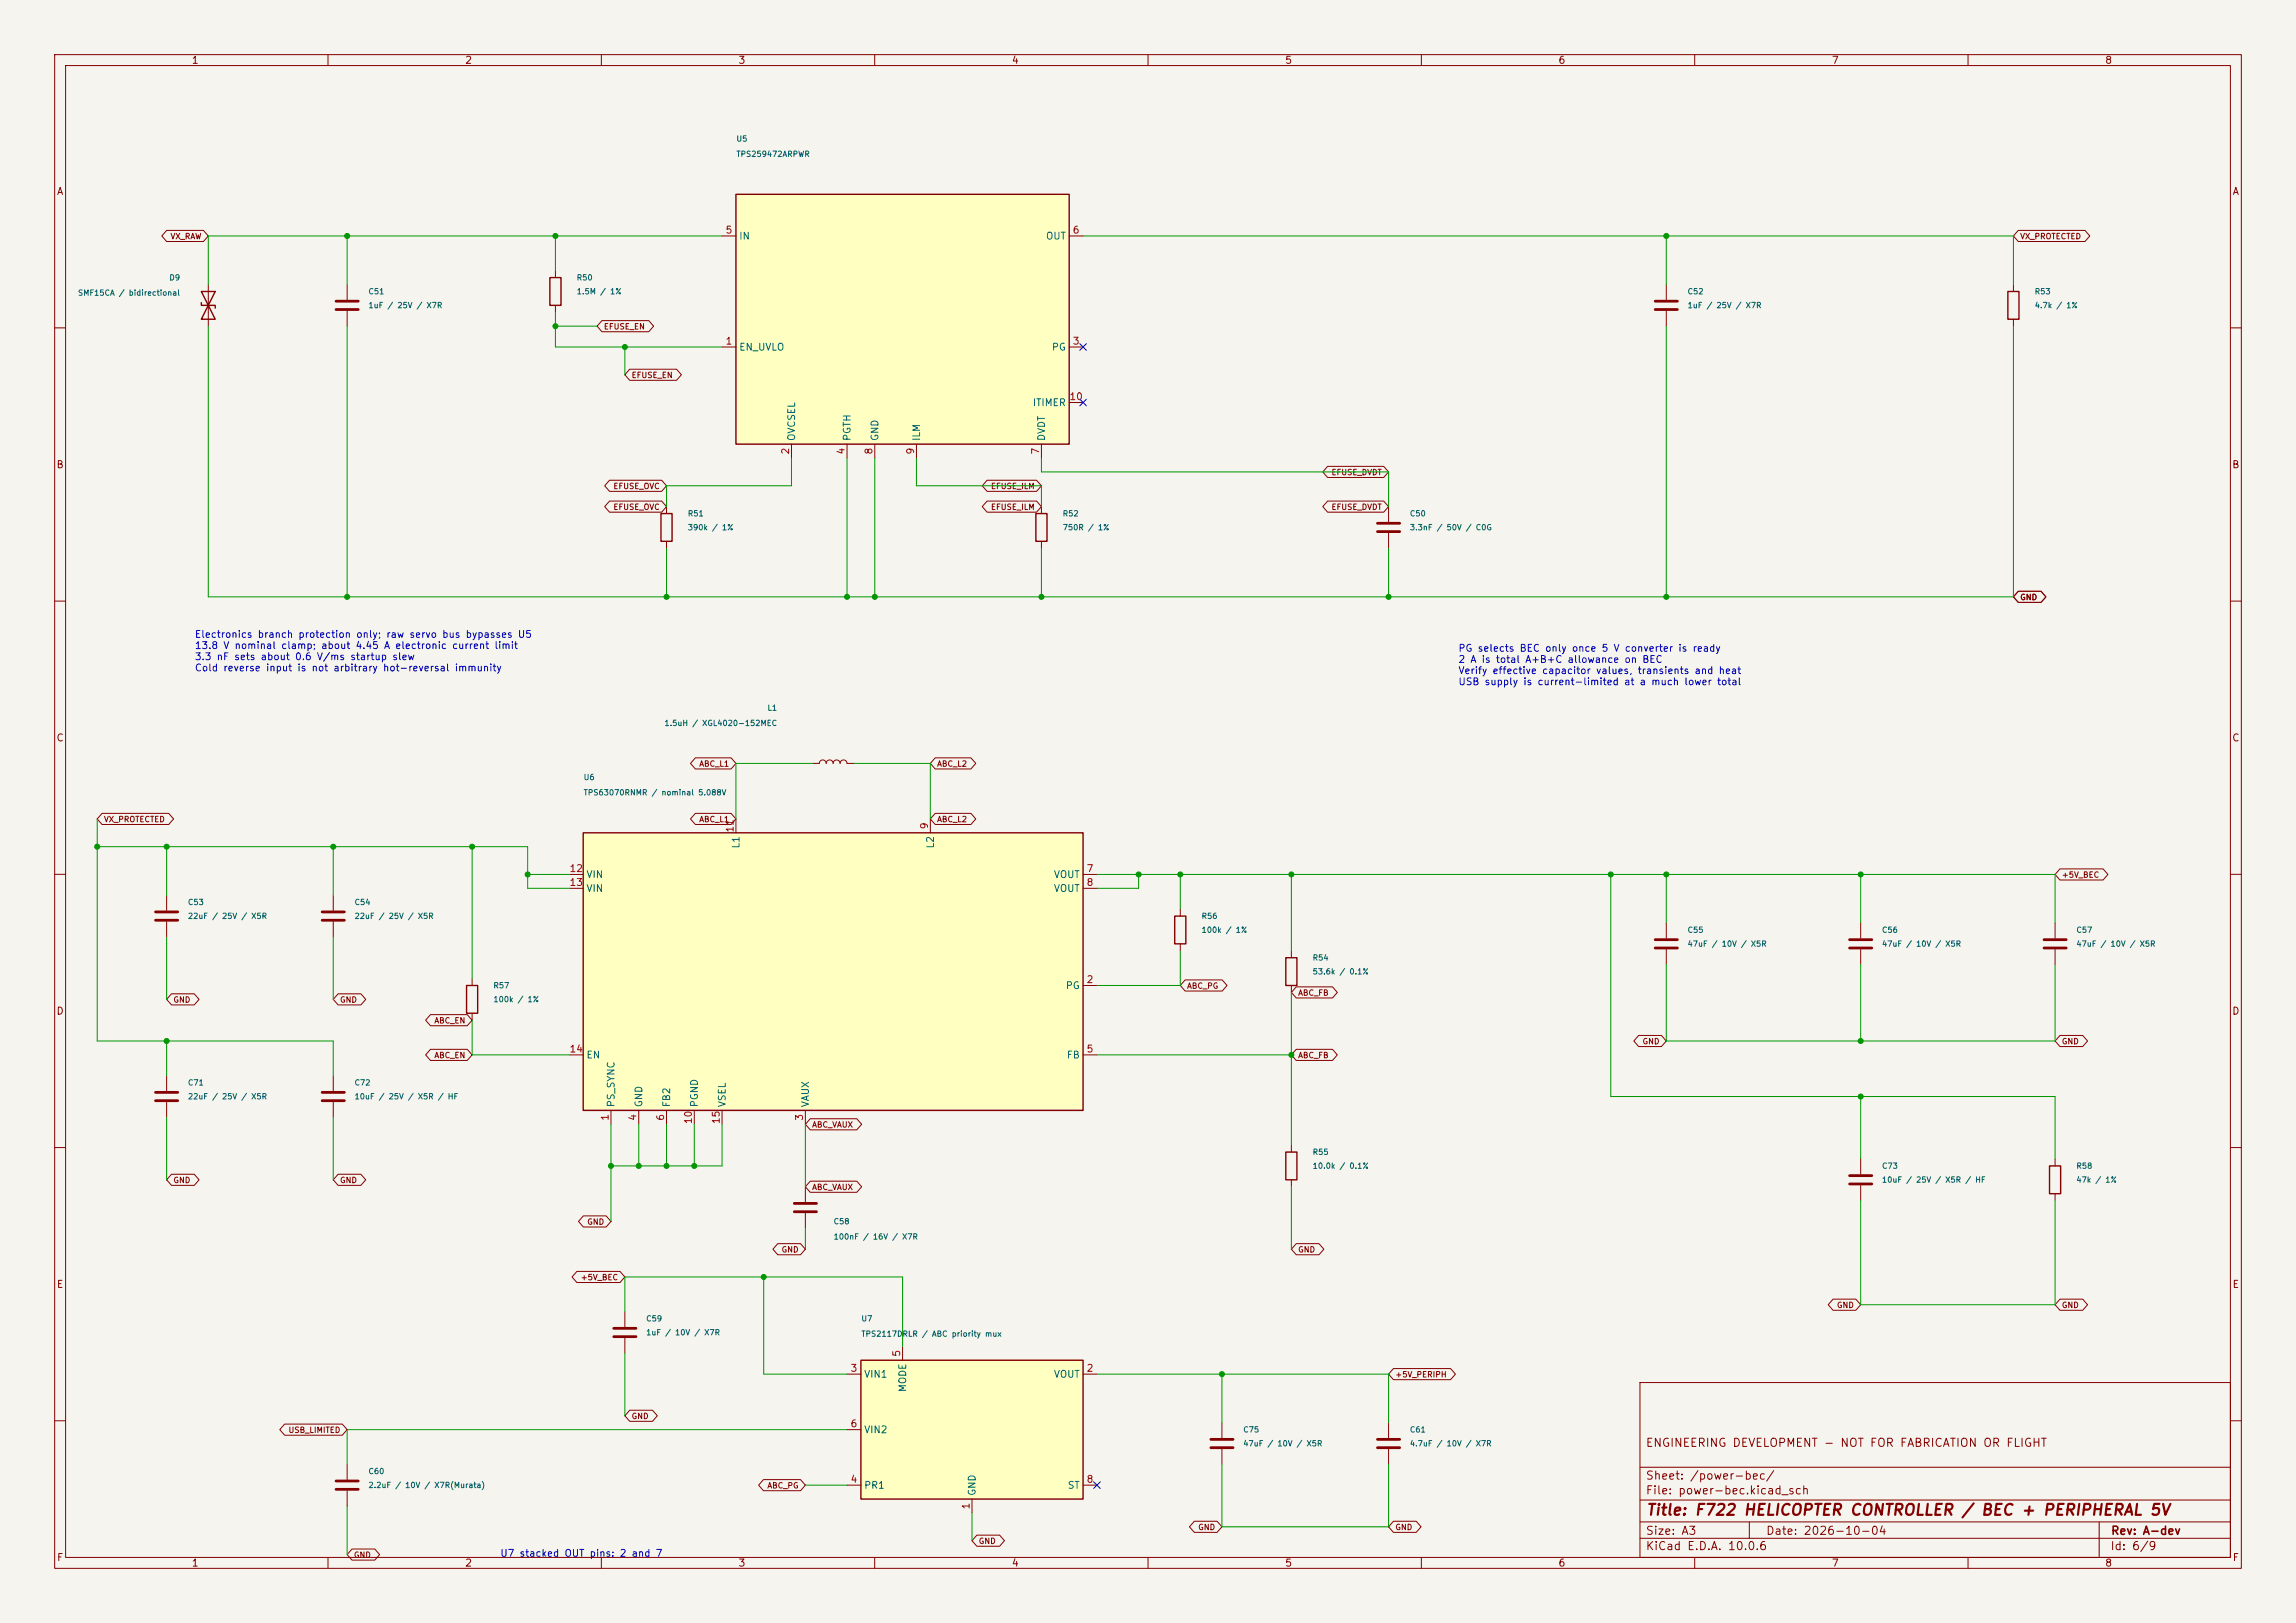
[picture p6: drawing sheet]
<svg xmlns="http://www.w3.org/2000/svg" width="420mm" height="297mm" viewBox="0 0 420 297" stroke-linecap="round" stroke-linejoin="round" font-family="sans-serif">
<defs><g id="words">
<text font-size="2" fill="#840000" x="301" y="277.8">Title: F722 HELICOPTER CONTROLLER / BEC + PERIPHERAL 5V</text>
<g font-size="1.5" fill="#840000">
<text x="300.9" y="265.1">ENGINEERING DEVELOPMENT - NOT FOR FABRICATION OR FLIGHT</text>
<text x="300.9" y="273.8">File: power-bec.kicad_sch</text>
<text x="300.9" y="271.1">Sheet: /power-bec/</text>
<text x="300.9" y="281.2">Size: A3</text>
<text x="322.9" y="281.2">Date: 2026-10-04</text>
<text x="386" y="281.2">Rev: A-dev</text>
<text x="300.9" y="284">KiCad E.D.A. 10.0.6</text>
<text x="385.9" y="284">Id: 6/9</text>
</g>
<g font-size="1.3" fill="#840000">
<text x="35" y="12">1</text>
<text x="85" y="12">2</text>
<text x="135" y="12">3</text>
<text x="185" y="12">4</text>
<text x="235" y="12">5</text>
<text x="285" y="12">6</text>
<text x="335" y="12">7</text>
<text x="385" y="12">8</text>
<text x="10.3" y="36">A</text>
<text x="408.3" y="36">A</text>
<text x="10.2" y="86">B</text>
<text x="408.2" y="86">B</text>
<text x="10.2" y="136">C</text>
<text x="408.2" y="136">C</text>
<text x="10.2" y="186">D</text>
<text x="408.2" y="186">D</text>
<text x="10.3" y="236">E</text>
<text x="408.3" y="236">E</text>
<text x="10.3" y="286">F</text>
<text x="35" y="287">1</text>
<text x="85" y="287">2</text>
<text x="135" y="287">3</text>
<text x="185" y="287">4</text>
<text x="235" y="287">5</text>
<text x="285" y="287">6</text>
<text x="335" y="287">7</text>
<text x="385" y="287">8</text>
<text x="408.3" y="286">F</text>
</g>
<g font-size="1.3" fill="#a90000">
<text x="132.6" y="43">5</text>
<text x="196.1" y="43">6</text>
<text x="132.6" y="63.4">1</text>
<text x="196.1" y="63.4">3</text>
<text x="195.5" y="73.5">10</text>
<text x="144.6" y="83.3" transform="rotate(-90 144.6 83.3)">2</text>
<text x="154.8" y="83.3" transform="rotate(-90 154.8 83.3)">4</text>
<text x="159.9" y="83.3" transform="rotate(-90 159.9 83.3)">8</text>
<text x="167.5" y="83.3" transform="rotate(-90 167.5 83.3)">9</text>
<text x="190.4" y="83.3" transform="rotate(-90 190.4 83.3)">7</text>
<text x="134.5" y="152.5" transform="rotate(-90 134.5 152.5)">11</text>
<text x="170" y="151.9" transform="rotate(-90 170 151.9)">9</text>
<text x="104.1" y="159.9">12</text>
<text x="198.7" y="159.9">7</text>
<text x="104.1" y="162.4">13</text>
<text x="198.7" y="162.4">8</text>
<text x="198.7" y="180.2">2</text>
<text x="104.1" y="192.9">14</text>
<text x="198.7" y="192.9">5</text>
<text x="111.6" y="205.2" transform="rotate(-90 111.6 205.2)">1</text>
<text x="116.7" y="205.2" transform="rotate(-90 116.7 205.2)">4</text>
<text x="121.8" y="205.2" transform="rotate(-90 121.8 205.2)">6</text>
<text x="126.9" y="205.8" transform="rotate(-90 126.9 205.8)">10</text>
<text x="131.9" y="205.8" transform="rotate(-90 131.9 205.8)">15</text>
<text x="147.2" y="205.2" transform="rotate(-90 147.2 205.2)">3</text>
<text x="155.5" y="251.3">3</text>
<text x="165" y="248.4" transform="rotate(-90 165 248.4)">5</text>
<text x="198.7" y="251.3">2</text>
<text x="155.5" y="261.5">6</text>
<text x="155.5" y="271.6">4</text>
<text x="198.7" y="271.6">8</text>
<text x="177.7" y="276.3" transform="rotate(-90 177.7 276.3)">1</text>
</g>
<g font-size="1.3" fill="#006464">
<text x="135.1" y="44.1">IN</text>
<text x="191.2" y="44.1">OUT</text>
<text x="135.1" y="64.5">EN_UVLO</text>
<text x="192.3" y="64.5">PG</text>
<text x="188.8" y="74.6">ITIMER</text>
<text x="145.7" y="80.8" transform="rotate(-90 145.7 80.8)">OVCSEL</text>
<text x="155.9" y="80.8" transform="rotate(-90 155.9 80.8)">PGTH</text>
<text x="161" y="80.8" transform="rotate(-90 161 80.8)">GND</text>
<text x="168.6" y="80.8" transform="rotate(-90 168.6 80.8)">ILM</text>
<text x="191.5" y="80.8" transform="rotate(-90 191.5 80.8)">DVDT</text>
<text x="135.6" y="155.4" transform="rotate(-90 135.6 155.4)">L1</text>
<text x="171.1" y="155.4" transform="rotate(-90 171.1 155.4)">L2</text>
<text x="107.2" y="161">VIN</text>
<text x="192.7" y="161">VOUT</text>
<text x="107.2" y="163.5">VIN</text>
<text x="192.7" y="163.5">VOUT</text>
<text x="194.8" y="181.3">PG</text>
<text x="107.2" y="194">EN</text>
<text x="195" y="194">FB</text>
<text x="112.7" y="202.7" transform="rotate(-90 112.7 202.7)">PS_SYNC</text>
<text x="117.8" y="202.7" transform="rotate(-90 117.8 202.7)">GND</text>
<text x="122.9" y="202.7" transform="rotate(-90 122.9 202.7)">FB2</text>
<text x="128" y="202.7" transform="rotate(-90 128 202.7)">PGND</text>
<text x="133" y="202.7" transform="rotate(-90 133 202.7)">VSEL</text>
<text x="148.3" y="202.7" transform="rotate(-90 148.3 202.7)">VAUX</text>
<text x="158" y="252.4">VIN1</text>
<text x="166.1" y="254.9" transform="rotate(-90 166.1 254.9)">MODE</text>
<text x="192.7" y="252.4">VOUT</text>
<text x="158" y="262.6">VIN2</text>
<text x="158" y="272.7">PR1</text>
<text x="178.8" y="273.8" transform="rotate(-90 178.8 273.8)">GND</text>
<text x="195.2" y="272.7">ST</text>
</g>
<g font-size="1.3" fill="#0000c2">
<text x="35.5" y="117">Electronics branch protection only; raw servo bus bypasses U5</text>
<text x="35.5" y="119.1">13.8 V nominal clamp; about 4.45 A electronic current limit</text>
<text x="266.7" y="119.6">PG selects BEC only once 5 V converter is ready</text>
<text x="35.5" y="121.1">3.3 nF sets about 0.6 V/ms startup slew</text>
<text x="35.5" y="123.2">Cold reverse input is not arbitrary hot-reversal immunity</text>
<text x="266.7" y="121.6">2 A is total A+B+C allowance on BEC</text>
<text x="266.7" y="123.7">Verify effective capacitor values, transients and heat</text>
<text x="266.7" y="125.7">USB supply is current-limited at a much lower total</text>
<text x="91.4" y="285.2">U7 stacked OUT pins: 2 and 7</text>
</g>
<g font-size="1" fill="#006464">
<text x="134.6" y="26.2">U5</text>
<text x="134.6" y="29">TPS259472ARPWR</text>
<text x="30.9" y="51.6">D9</text>
<text x="105.4" y="51.6">R50</text>
<text x="14.2" y="54.4">SMF15CA / bidirectional</text>
<text x="67.3" y="54.1">C51</text>
<text x="67.3" y="56.6">1uF / 25V / X7R</text>
<text x="105.4" y="54.1">1.5M / 1%</text>
<text x="308.6" y="54.1">C52</text>
<text x="308.6" y="56.6">1uF / 25V / X7R</text>
<text x="372.1" y="54.1">R53</text>
<text x="372.1" y="56.6">4.7k / 1%</text>
<text x="125.7" y="94.7">R51</text>
<text x="194.3" y="94.7">R52</text>
<text x="257.8" y="94.7">C50</text>
<text x="125.7" y="97.3">390k / 1%</text>
<text x="194.3" y="97.3">750R / 1%</text>
<text x="257.8" y="97.3">3.3nF / 50V / C0G</text>
<text x="140.3" y="130.3">L1</text>
<text x="121.4" y="133.1">1.5uH / XGL4020-152MEC</text>
<text x="106.7" y="143">U6</text>
<text x="106.7" y="145.8">TPS63070RNMR / nominal 5.088V</text>
<text x="34.3" y="165.9">C53</text>
<text x="64.8" y="165.9">C54</text>
<text x="34.3" y="168.4">22uF / 25V / X5R</text>
<text x="64.8" y="168.4">22uF / 25V / X5R</text>
<text x="219.7" y="168.4">R56</text>
<text x="219.7" y="170.9">100k / 1%</text>
<text x="308.6" y="170.9">C55</text>
<text x="308.6" y="173.5">47uF / 10V / X5R</text>
<text x="344.2" y="170.9">C56</text>
<text x="344.2" y="173.5">47uF / 10V / X5R</text>
<text x="379.7" y="170.9">C57</text>
<text x="379.7" y="173.5">47uF / 10V / X5R</text>
<text x="240" y="176">R54</text>
<text x="240" y="178.6">53.6k / 0.1%</text>
<text x="90.2" y="181.1">R57</text>
<text x="90.2" y="183.6">100k / 1%</text>
<text x="34.3" y="198.9">C71</text>
<text x="34.3" y="201.4">22uF / 25V / X5R</text>
<text x="64.8" y="198.9">C72</text>
<text x="64.8" y="201.4">10uF / 25V / X5R / HF</text>
<text x="240" y="211.6">R55</text>
<text x="240" y="214.1">10.0k / 0.1%</text>
<text x="344.2" y="214.1">C73</text>
<text x="379.7" y="214.1">R58</text>
<text x="344.2" y="216.7">10uF / 25V / X5R / HF</text>
<text x="379.7" y="216.7">47k / 1%</text>
<text x="152.4" y="224.3">C58</text>
<text x="152.4" y="227.1">100nF / 16V / X7R</text>
<text x="118.1" y="242.1">C59</text>
<text x="118.1" y="244.6">1uF / 10V / X7R</text>
<text x="157.5" y="242.1">U7</text>
<text x="157.5" y="244.9">TPS2117DRLR / ABC priority mux</text>
<text x="227.3" y="262.4">C75</text>
<text x="257.8" y="262.4">C61</text>
<text x="67.3" y="270">C60</text>
<text x="227.3" y="264.9">47uF / 10V / X5R</text>
<text x="257.8" y="264.9">4.7uF / 10V / X7R</text>
<text x="67.3" y="272.5">2.2uF / 10V / X7R(Murata)</text>
</g>
<g font-size="1" fill="#840000">
<text x="31.1" y="44">VX_RAW</text>
<text x="369.4" y="44">VX_PROTECTED</text>
<text x="110.4" y="60.5">EFUSE_EN</text>
<text x="115.4" y="69.4">EFUSE_EN</text>
<text x="112.1" y="89.7">EFUSE_OVC</text>
<text x="181.2" y="89.7">EFUSE_ILM</text>
<text x="243.5" y="87.2">EFUSE_DVDT</text>
<text x="112.1" y="93.6">EFUSE_OVC</text>
<text x="181.2" y="93.6">EFUSE_ILM</text>
<text x="243.5" y="93.6">EFUSE_DVDT</text>
<text x="369.4" y="110.1">GND</text>
<text x="127.8" y="140.5">ABC_L1</text>
<text x="171.3" y="140.5">ABC_L2</text>
<text x="18.9" y="150.7">VX_PROTECTED</text>
<text x="127.8" y="150.7">ABC_L1</text>
<text x="171.3" y="150.7">ABC_L2</text>
<text x="377.1" y="160.9">+5V_BEC</text>
<text x="31.6" y="183.7">GND</text>
<text x="62.1" y="183.7">GND</text>
<text x="217" y="181.2">ABC_PG</text>
<text x="237.4" y="182.5">ABC_FB</text>
<text x="79.4" y="187.5">ABC_EN</text>
<text x="300.4" y="191.3">GND</text>
<text x="377.1" y="191.3">GND</text>
<text x="79.4" y="193.9">ABC_EN</text>
<text x="237.4" y="193.9">ABC_FB</text>
<text x="148.5" y="206.6">ABC_VAUX</text>
<text x="31.6" y="216.7">GND</text>
<text x="62.1" y="216.7">GND</text>
<text x="148.5" y="218">ABC_VAUX</text>
<text x="107.3" y="224.4">GND</text>
<text x="142.9" y="229.4">GND</text>
<text x="237.4" y="229.4">GND</text>
<text x="106.1" y="234.5">+5V_BEC</text>
<text x="335.9" y="239.6">GND</text>
<text x="377.1" y="239.6">GND</text>
<text x="255.1" y="252.3">+5V_PERIPH</text>
<text x="52.7" y="262.5">USB_LIMITED</text>
<text x="115.4" y="259.9">GND</text>
<text x="140.3" y="272.6">ABC_PG</text>
<text x="219.1" y="280.2">GND</text>
<text x="255.1" y="280.2">GND</text>
<text x="64.6" y="285.3">GND</text>
<text x="178.9" y="282.8">GND</text>
</g>
</g></defs>
<path d="M0 0h420v297h-420z" fill="#f5f4ef" stroke="#f5f4ef" stroke-width=".18"/>
<g fill="none" stroke="#840000" stroke-width=".18">
<path d="M10 10h400v277h-400zM12 12h396v273h-396zM60 10v2M110 10v2M160 10v2M210 10v2M260 10v2M310 10v2M360 10v2M38.1 52.1v7.6M304.8 52.1v2.8M304.8 56.9v2.8"/>
<path d="M368.3 52.1v1.2M368.3 58.4v1.3M10 60h2M408 60h2M254 92.7v2.8M254 97.5v2.8M10 110h2M408 110h2M10 160h2M408 160h2M30.5 163.8v2.8M30.5 168.7v2.8"/>
<path d="M61 163.8v2.8M61 168.7v2.8M236.2 174v1.3M304.8 168.9v2.8M304.8 173.7v2.8M236.2 180.3v1.3M10 210h2M340.4 212.1v2.8M340.4 216.9v2.8M375.9 212.1v1.3M375.9 218.4v1.3M408 210h2"/>
<path d="M114.3 240v2.8M114.3 244.9v2.7M300 253h108v32h-108zM10 260h2M300 278.5h108M300 274.5h108M300 268.5h108M320 278.5v3M384 278.5v6.5M408 260h2M60 285v2M110 285v2"/>
<path d="M160 285v2M210 285v2M260 285v2M300 281.5h108M310 285v2M360 285v2"/>
</g>
<path d="M36.8 53.3l2.6 5.1h-2.6l2.6-5.1zM36.8 55.4v.5h2.6v.5M367.3 53.3h2v5.1h-2zM235.2 175.3h2v5h-2zM374.9 213.4h2v5h-2z" fill="none" stroke="#840000" stroke-width=".25"/>
<g fill="none" stroke="#840000" stroke-width=".51">
<path d="M302.8 55.1h4M302.8 56.6h4M252 95.8h4M252 97.3h4M28.4 166.9h4.1M28.4 168.4h4.1M58.9 166.9h4.1M58.9 168.4h4.1M302.8 172h4M302.8 173.5h4M338.3 215.1h4.1M338.3 216.7h4.1"/>
<path d="M112.3 243.1h4M112.3 244.6h4"/>
</g>
<path d="M134.6 35.6h61v45.7h-61z" fill="#ffffc2"/>
<path d="M134.6 35.6h61v45.7h-61zM100.6 50.8h2v5.1h-2zM120.9 94h2v5.1h-2zM189.5 94h2v5.1h-2zM214.9 167.6h2v5.1h-2zM85.3 180.3h2.1v5.1h-2.1zM235.2 210.8h2v5.1h-2z" fill="none" stroke="#840000" stroke-width=".25"/>
<g fill="none" stroke="#840000" stroke-width=".18">
<path d="M63.5 52.1v2.8M63.5 56.9v2.8M101.6 49.5v1.3M101.6 55.9v1.3M132.1 43.2h2.5M195.6 43.2h2.5M132.1 63.5h2.5M195.6 63.5h2.5M195.6 73.7h2.5M121.9 92.7v1.3M121.9 99.1v1.2M144.8 81.3v2.5"/>
<path d="M154.9 81.3v2.5M160 81.3v2.5M167.6 81.3v2.5M190.5 81.3v2.5M190.5 92.7v1.3M190.5 99.1v1.2M148.6 139.7h1.3a.64 .64 0 0 1 .6-.6 .64 .64 0 0 1 .6 .6 .64 .64 0 0 1 .7-.6 .64 .64 0 0 1 .6 .6 .64 .64 0 0 1 .6-.6 .64 .64 0 0 1 .7 .6 .64 .64 0 0 1 .6-.6 .64 .64 0 0 1 .6 .6h1.3M86.4 179.1v1.2M215.9 166.4v1.2M215.9 172.7v1.3M340.4 168.9v2.8M340.4 173.7v2.8"/>
<path d="M375.9 168.9v2.8M375.9 173.7v2.8M86.4 185.4v1.3M147.3 217.2v2.8M236.2 209.6v1.2M236.2 215.9v1.3M147.3 222v2.8M223.5 260.3v2.8M223.5 265.2v2.8M254 260.3v2.8M254 265.2v2.8"/>
</g>
<path d="M61.5 55.1h4M61.5 56.6h4M338.3 172h4.1M338.3 173.5h4.1M373.9 172h4.1M373.9 173.5h4.1M145.3 220.2h4.1M145.3 221.7h4.1M221.5 263.4h4.1M221.5 264.9h4.1M252 263.4h4M252 264.9h4" fill="none" stroke="#840000" stroke-width=".51"/>
<path d="M157.5 248.9h40.6v25.4h-40.6z" fill="#ffffc2"/>
<path d="M157.5 248.9h40.6v25.4h-40.6z" fill="none" stroke="#840000" stroke-width=".25"/>
<path d="M30.5 196.9v2.7M61 196.9v2.7M30.5 201.7v2.8M61 201.7v2.8M154.9 251.5h2.6M165.1 246.4v2.5M198.1 251.5h2.6M154.9 271.8h2.6M154.9 261.6h2.6M177.8 274.3v2.6M198.1 271.8h2.6" fill="none" stroke="#840000" stroke-width=".18"/>
<path d="M28.4 199.9h4.1M58.9 199.9h4.1M28.4 201.4h4.1M58.9 201.4h4.1" fill="none" stroke="#840000" stroke-width=".51"/>
<path d="M106.7 152.4h91.4v50.8h-91.4z" fill="#ffffc2"/>
<path d="M106.7 152.4h91.4v50.8h-91.4z" fill="none" stroke="#840000" stroke-width=".25"/>
<g fill="none" stroke="#840000" stroke-width=".18">
<path d="M30.5 42.2h6.7l.9 1-.9 1h-6.7l-.9-1zM110.1 58.7h8.6l.9 1-.9 1h-8.6l-.9-1zM369.2 42.2h12.2l.9 1-.9 1h-12.2l-.9-1zM115.2 67.6h8.6l.8 1-.8 1h-8.6l-.9-1zM111.5 91.7h9.5l.9 1-.9 1h-9.5l-.9-1zM111.5 87.9h9.5l.9 1-.9 1h-9.5l-.9-1zM180.6 91.7h9l.9 1-.9 1h-9l-.9-1zM180.6 87.9h9l.9 1-.9 1h-9l-.9-1zM242.9 91.7h10.2l.9 1-.9 1h-10.2l-.9-1zM242.9 85.3h10.2l.9 1.1-.9 1h-10.2l-.9-1zM369.2 108.2h4.2l.8 1-.8 1h-4.2l-.9-1zM127.2 138.7h6.5l.9 1-.9 1h-6.5l-.9-1z"/>
<path d="M171.1 138.7h6.5l.9 1-.9 1h-6.5l-.9-1zM18.7 148.8h12.2l.9 1.1-.9 1h-12.2l-.9-1zM127.2 148.8h6.5l.9 1.1-.9 1h-6.5l-.9-1zM134.6 149.9v2.5M170.2 149.9v2.5M171.1 148.8h6.5l.9 1.1-.9 1h-6.5l-.9-1zM376.8 159h7.9l.9 1-.9 1h-7.9l-.9-1zM104.1 160h2.6M104.1 162.6h2.6M198.1 160h2.6M198.1 162.6h2.6M216.8 179.3h6.8l.9 1-.9 1.1h-6.8l-.9-1.1z"/>
<path d="M31.4 181.9h4.1l.9 1-.9 1h-4.1l-.9-1zM61.8 181.9h4.2l.9 1-.9 1h-4.2l-.8-1zM78.7 185.7h6.8l.9 1-.9 1h-6.8l-.8-1zM78.7 192h6.8l.9 1-.9 1.1h-6.8l-.8-1.1zM104.1 193h2.6M198.1 180.3h2.6M198.1 193h2.6M237.1 192h6.6l.9 1-.9 1.1h-6.6l-.9-1.1zM237.1 180.6h6.6l.9 1-.9 1h-6.6l-.9-1zM299.7 189.5h4.2l.9 1-.9 1h-4.2l-.8-1zM376.8 189.5h4.2l.9 1-.9 1h-4.2l-.9-1zM31.4 214.9h4.1l.9 1-.9 1h-4.1l-.9-1z"/>
<path d="M61.8 214.9h4.2l.9 1-.9 1h-4.2l-.8-1zM111.8 203.2v2.5M116.8 203.2v2.5M121.9 203.2v2.5M127 203.2v2.5M132.1 203.2v2.5M147.3 203.2v2.5M148.2 216.2h8.5l.9 1-.9 1h-8.5l-.9-1zM148.2 204.7h8.5l.9 1-.9 1.1h-8.5l-.9-1.1zM105.5 232.7h7.9l.9 1-.9 1h-7.9l-.9-1zM106.7 222.5h4.2l.9 1-.9 1h-4.2l-.9-1zM142.3 227.6h4.1l.9 1-.9 1h-4.1l-.9-1z"/>
<path d="M237.1 227.6h4.2l.9 1-.9 1h-4.2l-.9-1zM335.3 237.7h4.2l.9 1.1-.9 1h-4.2l-.9-1zM376.8 237.7h4.2l.9 1.1-.9 1h-4.2l-.9-1zM115.2 258.1h4.2l.8 1-.8 1h-4.2l-.9-1zM254.9 250.4h10.4l.9 1.1-.9 1h-10.4l-.9-1zM52.1 260.6h10.5l.9 1-.9 1h-10.5l-.9-1zM63.5 268v2.8M63.5 272.8v2.8M139.7 270.8h6.7l.9 1-.9 1h-6.7l-.9-1zM218.5 278.4h4.1l.9 1-.9 1h-4.1l-.9-1zM254.9 278.4h4.2l.8 1-.8 1h-4.2l-.9-1zM64.4 283.5h4.2l.8 1-.8 1h-4.2l-.9-1z"/>
<path d="M178.7 280.9h4.2l.8 1-.8 1.1h-4.2l-.9-1.1z"/>
</g>
<path d="M61.5 271h4M61.5 272.5h4" fill="none" stroke="#840000" stroke-width=".51"/>
<g fill="none" stroke="#009600" stroke-width=".18">
<path d="M38.1 59.7v49.5h330.2v-49.5M63.5 43.2v8.9M63.5 59.7v49.5M101.6 43.2v6.3M101.6 57.2v6.3h30.5M101.6 59.7h7.6M132.1 43.2h-94v8.9M198.1 43.2h170.2v8.9M304.8 43.2v8.9M304.8 59.7v49.5M114.3 63.5v5.1M144.8 83.8v5.1h-22.9v3.8"/>
<path d="M154.9 83.8v25.4M160 83.8v25.4M167.6 83.8v5.1h22.9v3.8M190.5 83.8v2.6h63.5v6.3M121.9 100.3v8.9M190.5 100.3v8.9M254 100.3v8.9M148.6 139.7h-14v10.2M156.2 139.7h14v10.2M17.8 154.9h78.7v7.7h7.6M17.8 149.9v40.6h43.2v6.4M30.5 154.9v8.9"/>
<path d="M61 154.9v8.9M86.4 154.9v24.2M30.5 171.5v11.4M61 171.5v11.4M96.5 160h7.6M200.7 160h175.2v8.9M208.3 160v2.6h-7.6M215.9 160v6.4M215.9 174v6.3h-15.2M236.2 160v14M294.6 160v40.7h81.3v11.4M304.8 176.5v14h71.1v-14"/>
<path d="M304.8 160v8.9M340.4 160v8.9M340.4 176.5v14M30.5 190.5v6.4M86.4 186.7v6.3h17.7M200.7 193h35.5M236.2 181.6v28M30.5 204.5v11.4M61 204.5v11.4M111.8 205.7v17.8M116.8 205.7v7.7M121.9 205.7v7.7"/>
<path d="M127 205.7v7.7M132.1 205.7v7.7h-20.3M147.3 205.7v11.5M236.2 217.2v11.4M340.4 200.7v11.4M340.4 219.7v19.1h35.5v-19.1M139.7 233.7v17.8h15.2M147.3 224.8v3.8M114.3 240v-6.3h50.8v12.7M114.3 247.6v11.5M200.7 251.5h53.3v8.8M223.5 251.5v8.8"/>
<path d="M63.5 275.6v8.9M147.3 271.8h7.6M154.9 261.6h-91.4v6.4M177.8 276.9v5M223.5 268v11.4h30.5v-11.4"/>
</g>
<path d="M197.5 62.9l1.2 1.2M197.5 73.1l1.2 1.2M198.7 62.9l-1.2 1.2M198.7 73.1l-1.2 1.2M200.1 271.2l1.2 1.2M201.3 271.2l-1.2 1.2" fill="none" stroke="#000084" stroke-width=".18"/>
<g fill="#009600" stroke="#009600" stroke-width=".18">
<circle cx="139.7" cy="233.7" r=".46"/>
<circle cx="116.8" cy="213.4" r=".46"/>
<circle cx="304.8" cy="43.2" r=".46"/>
<circle cx="208.3" cy="160" r=".46"/>
<circle cx="215.9" cy="160" r=".46"/>
<circle cx="236.2" cy="160" r=".46"/>
<circle cx="294.6" cy="160" r=".46"/>
<circle cx="304.8" cy="109.2" r=".46"/>
<circle cx="121.9" cy="109.2" r=".46"/>
<circle cx="154.9" cy="109.2" r=".46"/>
<circle cx="160" cy="109.2" r=".46"/>
<circle cx="190.5" cy="109.2" r=".46"/>
<circle cx="236.2" cy="193" r=".46"/>
<circle cx="254" cy="109.2" r=".46"/>
<circle cx="223.5" cy="251.5" r=".46"/>
<circle cx="63.5" cy="109.2" r=".46"/>
<circle cx="101.6" cy="59.7" r=".46"/>
<circle cx="17.8" cy="154.9" r=".46"/>
<circle cx="30.5" cy="154.9" r=".46"/>
<circle cx="30.5" cy="190.5" r=".46"/>
<circle cx="61" cy="154.9" r=".46"/>
<circle cx="114.3" cy="63.5" r=".46"/>
<circle cx="101.6" cy="43.2" r=".46"/>
<circle cx="63.5" cy="43.2" r=".46"/>
<circle cx="340.4" cy="160" r=".46"/>
<circle cx="340.4" cy="190.5" r=".46"/>
<circle cx="304.8" cy="160" r=".46"/>
<circle cx="340.4" cy="200.7" r=".46"/>
<circle cx="121.9" cy="213.4" r=".46"/>
<circle cx="127" cy="213.4" r=".46"/>
<circle cx="111.8" cy="213.4" r=".46"/>
<circle cx="96.5" cy="160" r=".46"/>
<circle cx="86.4" cy="154.9" r=".46"/>
</g>
<use href="#words"/>
</svg>
